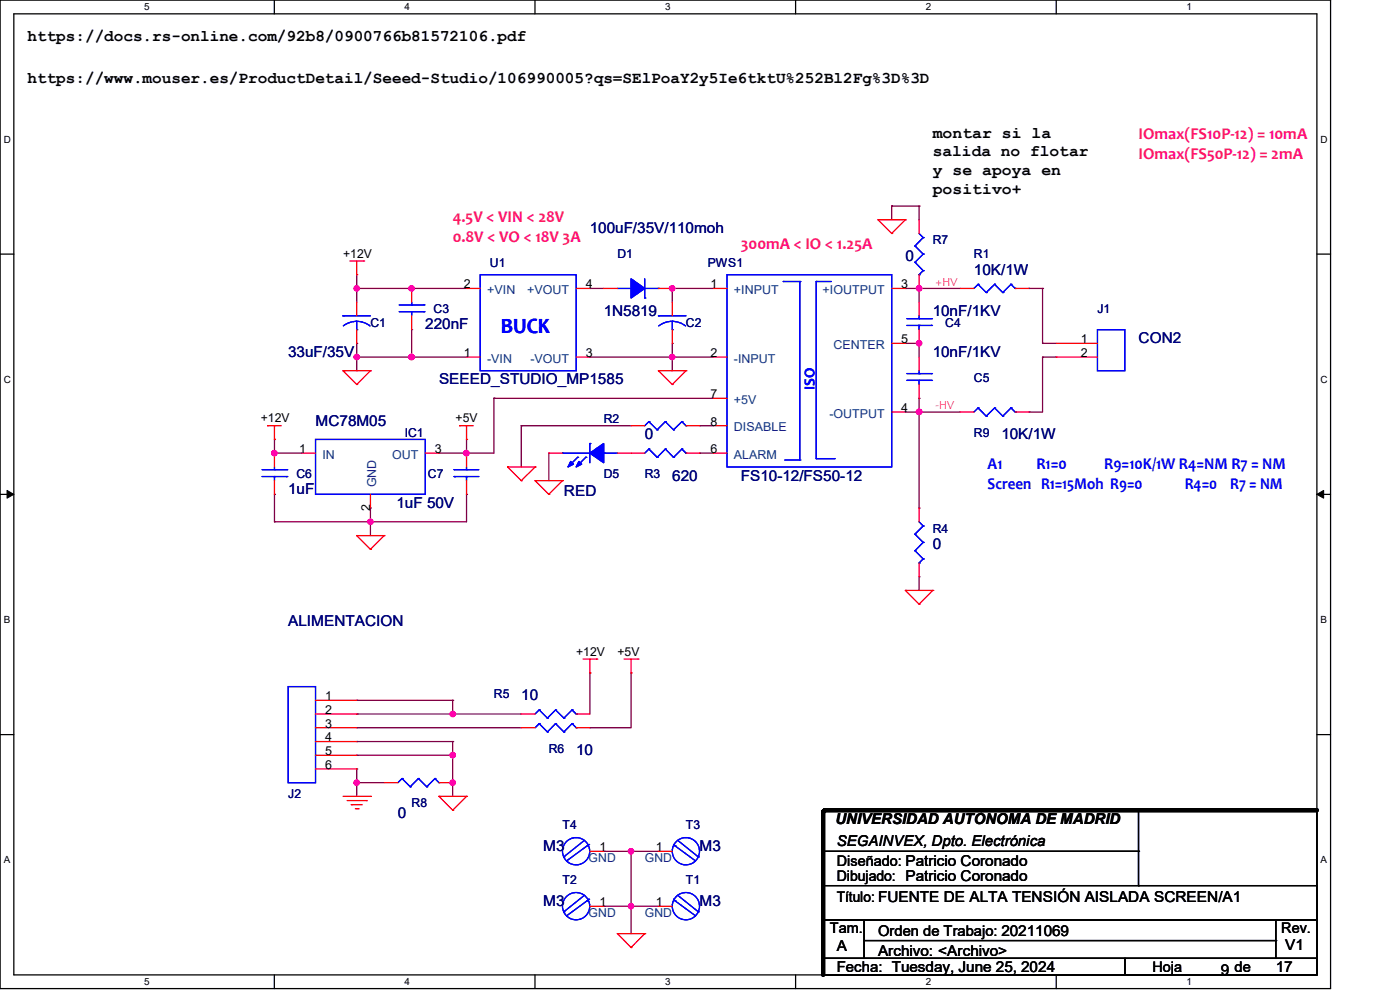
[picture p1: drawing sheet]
<svg xmlns="http://www.w3.org/2000/svg" width="420mm" height="297mm" viewBox="0 0 420 297" stroke-linecap="round" stroke-linejoin="round" font-family="sans-serif">
<defs><g id="words">
<text font-size="6.6" fill="#00f" x="150.2" y="99.7">BUCK</text>
<g font-size="4.9">
<text x="8.3" y="12.4">https://docs.rs-online.com/92b8/0900766b81572106.pdf</text>
<text x="8.3" y="24.8">https://www.mouser.es/ProductDetail/Seeed-Studio/106990005?qs=SElPoaY2y5Ie6tktU%252Bl2Fg%3D%3D</text>
<text x="279.8" y="41.2">montar si la</text>
<text x="279.8" y="46.9">salida no flotar</text>
<text x="279.8" y="52.5">y se apoya en</text>
<text x="279.8" y="58.1">positivo+</text>
</g>
<g font-size="4.9" fill="#ff0080">
<text x="341.5" y="41.7">IOmax(FS10P-12) = 10mA</text>
<text x="341.5" y="47.7">IOmax(FS50P-12) = 2mA</text>
<text x="135.8" y="66.4">4.5V &lt; VIN &lt; 28V</text>
<text x="135.8" y="72.4">0.8V &lt; VO &lt; 18V 3A</text>
<text x="222.2" y="74.6">300mA &lt; IO &lt; 1.25A</text>
</g>
<g font-size="4.9" fill="#00f">
<text x="296.3" y="140.5">A1</text>
<text x="310.9" y="140.5">R1=0</text>
<text x="331.2" y="140.5">R9=10K/1W R4=NM R7 = NM</text>
<text x="296.3" y="146.4">Screen R1=15Moh R9=0</text>
<text x="355.4" y="146.4">R4=0</text>
<text x="369.1" y="146.4">R7 = NM</text>
</g>
<g font-size="4.5" fill="#000080">
<text x="177" y="69.9">100uF/35V/110moh</text>
<text x="271.6" y="78.1">0</text>
<text x="292.2" y="82.3">10K/1W</text>
<text x="181.1" y="94.6">1N5819</text>
<text x="279.8" y="94.6">10nF/1KV</text>
<text x="127.6" y="98.7">220nF</text>
<text x="86.4" y="107">33uF/35V</text>
<text x="279.8" y="107">10nF/1KV</text>
<text x="341.5" y="102.9">CON2</text>
<text x="131.7" y="115.2">SEEED_STUDIO_MP1585</text>
<text x="94.7" y="127.5">MC78M05</text>
<text x="193.4" y="131.7">0</text>
<text x="300.4" y="131.7">10K/1W</text>
<text x="86.4" y="148.1">1uF</text>
<text x="169.2" y="148.5">RED</text>
<text x="201.7" y="144">620</text>
<text x="222.2" y="144">FS10-12/FS50-12</text>
<text x="119" y="152.2">1uF 50V</text>
<text x="279.8" y="164.6">0</text>
<text x="86.4" y="187.6">ALIMENTACION</text>
<text x="156.4" y="209.8">10</text>
<text x="172.8" y="226.3">10</text>
<text x="119.4" y="245.2">0</text>
<text x="163" y="255.1">M3</text>
<text x="209.9" y="255.1">M3</text>
<text x="163" y="271.6">M3</text>
<text x="209.9" y="271.6">M3</text>
</g>
<text font-size="4.5" fill="#00f" x="244.3" y="116.9" transform="rotate(-90 244.3 116.9)">ISO</text>
<g font-size="4.5">
<text x="250.6" y="246.9">UNIVERSIDAD AUTÓNOMA DE MADRID</text>
<text x="251" y="253.4">SEGAINVEX, Dpto. Electrónica</text>
<text x="251" y="285.2">A</text>
<text x="263.4" y="286.4">Archivo: &lt;Archivo&gt;</text>
<text x="385.6" y="284.7">V1</text>
<text x="251" y="291.3">Fecha: Tuesday, June 25, 2024</text>
<text x="366.3" y="292.1">9 de</text>
<text x="382.7" y="291.3">17</text>
</g>
<g font-size="4.4">
<text x="251" y="259.5">Diseñado: Patricio Coronado</text>
<text x="251" y="264">Dibujado: Patricio Coronado</text>
<text x="251" y="270.2">Título: FUENTE DE ALTA TENSIÓN AISLADA SCREEN/A1</text>
<text x="249" y="279.7">Tam.</text>
<text x="263.4" y="280.5">Orden de Trabajo: 20211069</text>
<text x="384.3" y="279.7">Rev.</text>
<text x="345.7" y="291.2">Hoja</text>
</g>
<g font-size="3.7">
<text x="102.9" y="77.4">+12V</text>
<text x="139.1" y="86.4">2</text>
<text x="175.7" y="86.4">4</text>
<text x="213.2" y="86.4">1</text>
<text x="270.4" y="86.4">3</text>
<text x="139.1" y="107">1</text>
<text x="175.7" y="107">3</text>
<text x="213.2" y="107">2</text>
<text x="270.4" y="102.9">5</text>
<text x="324.3" y="102.9">1</text>
<text x="324.3" y="107">2</text>
<text x="213.2" y="119.3">7</text>
<text x="270.4" y="123.4">4</text>
<text x="78.2" y="126.4">+12V</text>
<text x="136.6" y="126.4">+5V</text>
<text x="213.2" y="127.5">8</text>
<text x="89.7" y="135.8">1</text>
<text x="130.5" y="135.8">3</text>
<text x="213.2" y="135.8">6</text>
<text x="111.1" y="153.1" transform="rotate(-90 111.1 153.1)">2</text>
<text x="172.8" y="196.7">+12V</text>
<text x="185.2" y="196.7">+5V</text>
<text x="97.5" y="209.8">1</text>
<text x="97.5" y="213.9">2</text>
<text x="97.5" y="218.1">3</text>
<text x="97.5" y="222.2">4</text>
<text x="97.5" y="226.3">5</text>
<text x="97.5" y="230.4">6</text>
<text x="179.8" y="255.1">1</text>
<text x="196.7" y="255.1">1</text>
<text x="179.8" y="271.6">1</text>
<text x="196.7" y="271.6">1</text>
</g>
<g font-size="3.7" fill="#000080">
<text x="185.2" y="77.4">D1</text>
<text x="279.8" y="73.3">R7</text>
<text x="292.2" y="77.4">R1</text>
<text x="146.9" y="79.9">U1</text>
<text x="212.3" y="79.9">PWS1</text>
<text x="130" y="93.9">C3</text>
<text x="329.2" y="93.9">J1</text>
<text x="111.1" y="98">C1</text>
<text x="205.8" y="98">C2</text>
<text x="283.5" y="98">C4</text>
<text x="292.2" y="114.4">C5</text>
<text x="121.4" y="130.9">IC1</text>
<text x="181.1" y="126.8">R2</text>
<text x="292.2" y="130.9">R9</text>
<text x="88.9" y="143.3">C6</text>
<text x="128.4" y="143.3">C7</text>
<text x="181.1" y="143.3">D5</text>
<text x="193.4" y="143.3">R3</text>
<text x="279.8" y="159.7">R4</text>
<text x="148.2" y="209.1">R5</text>
<text x="164.6" y="225.5">R6</text>
<text x="86.4" y="239.1">J2</text>
<text x="123.5" y="242">R8</text>
<text x="168.7" y="248.6">T4</text>
<text x="205.8" y="248.6">T3</text>
<text x="168.7" y="265">T2</text>
<text x="205.8" y="265">T1</text>
</g>
<g font-size="3.7" fill="#004080">
<text x="146.1" y="88.1">+VIN</text>
<text x="158.2" y="88.1">+VOUT</text>
<text x="220.2" y="88.1">+INPUT</text>
<text x="246.8" y="88.1">+IOUTPUT</text>
<text x="250" y="104.6">CENTER</text>
<text x="146.1" y="108.7">-VIN</text>
<text x="159.1" y="108.7">-VOUT</text>
<text x="220.2" y="108.7">-INPUT</text>
<text x="220.2" y="121">+5V</text>
<text x="248.8" y="125.1">-OUTPUT</text>
<text x="220.2" y="129.2">DISABLE</text>
<text x="96.7" y="137.5">IN</text>
<text x="117.6" y="137.5">OUT</text>
<text x="220.2" y="137.5">ALARM</text>
<text x="112.9" y="146.1" transform="rotate(-90 112.9 146.1)">GND</text>
<text x="176.6" y="258.4">GND</text>
<text x="193.4" y="258.4">GND</text>
<text x="176.6" y="274.9">GND</text>
<text x="193.4" y="274.9">GND</text>
</g>
<g font-size="3.7" fill="#f00">
<text x="280.6" y="85.6">+HV</text>
<text x="280.6" y="122.7">-HV</text>
</g>
<g font-size="3">
<text x="43.2" y="3.1">5</text>
<text x="121.4" y="3.1">4</text>
<text x="199.6" y="3.1">3</text>
<text x="277.7" y="3.1">2</text>
<text x="355.9" y="3.1">1</text>
<text x="1.1" y="42.8">D</text>
<text x="396.1" y="42.8">D</text>
<text x="1.1" y="114.8">C</text>
<text x="396.1" y="114.8">C</text>
<text x="1.1" y="186.8">B</text>
<text x="396.1" y="186.8">B</text>
<text x="1.1" y="258.8">A</text>
<text x="396.1" y="258.8">A</text>
<text x="43.2" y="295.2">5</text>
<text x="121.4" y="295.2">4</text>
<text x="199.6" y="295.2">3</text>
<text x="277.7" y="295.2">2</text>
<text x="355.9" y="295.2">1</text>
</g>
</g></defs>
<path d="M0 0h399.2v296.3h-399.2zM4.1 4.1h391v288.1h-391z" fill="none" stroke="#000" stroke-width=".38"/>
<g fill="#fff">
<path d="M43.2 .5h1.6v3.2h-1.6z"/>
<path d="M43.2 292.6h1.6v3.3h-1.6z"/>
</g>
<path d="M82.3 0v4.1M82.3 292.2v4.1" fill="none" stroke="#000" stroke-width=".38"/>
<g fill="#fff">
<path d="M121.4 .5h1.6v3.2h-1.6z"/>
<path d="M121.4 292.6h1.6v3.3h-1.6z"/>
</g>
<path d="M160.5 0v4.1M160.5 292.2v4.1" fill="none" stroke="#000" stroke-width=".38"/>
<g fill="#fff">
<path d="M199.6 .5h1.6v3.2h-1.6z"/>
<path d="M199.6 292.6h1.6v3.3h-1.6z"/>
</g>
<path d="M238.7 0v4.1M238.7 292.2v4.1" fill="none" stroke="#000" stroke-width=".38"/>
<g fill="#fff">
<path d="M277.7 .5h1.7v3.2h-1.7z"/>
<path d="M277.7 292.6h1.7v3.3h-1.7z"/>
</g>
<path d="M316.9 0v4.1M316.9 292.2v4.1" fill="none" stroke="#000" stroke-width=".38"/>
<g fill="#fff">
<path d="M355.9 .5h1.6v3.2h-1.6z"/>
<path d="M355.9 292.6h1.6v3.3h-1.6z"/>
<path d="M1.1 40.1h2.1v3.3h-2.1z"/>
<path d="M396.1 40.1h2.1v3.3h-2.1z"/>
<path d="M1.1 112.1h2.1v3.3h-2.1z"/>
<path d="M396.1 112.1h2.1v3.3h-2.1z"/>
</g>
<path d="M0 76.2h4.1M395.1 76.2h4.1" fill="none" stroke="#000" stroke-width=".38"/>
<g fill="#fff">
<path d="M1.1 184.1h1.9v3.3h-1.9z"/>
<path d="M396.1 184.1h2v3.3h-2z"/>
</g>
<path d="M0 148.2h4.1M395.1 148.2h4.1" fill="none" stroke="#000" stroke-width=".38"/>
<path d="M2.1 147l2 1.2-2 1.1zM395.1 148.2l2-1.2v2.3z" fill="#000" stroke="#000" stroke-width=".3"/>
<g fill="#fff">
<path d="M1.1 256.2h1.9v3.2h-1.9z"/>
<path d="M396.1 256.2h2v3.2h-2z"/>
</g>
<path d="M0 220.2h4.1M395.1 220.2h4.1" fill="none" stroke="#000" stroke-width=".38"/>
<path d="M107 86.4h16.5" fill="none" stroke="#800040" stroke-width=".38"/>
<circle cx="107" cy="86.4" r=".19" fill="#800040"/>
<g fill="#f0f" stroke="#f0f" stroke-width=".38">
<circle cx="123.5" cy="86.4" r=".8"/>
<circle cx="107" cy="86.4" r=".78"/>
</g>
<path d="M123.5 98.8v8.2" fill="none" stroke="#800040" stroke-width=".38"/>
<circle cx="123.5" cy="98.8" r=".19" fill="#800040"/>
<path d="M201.7 107h12.3" fill="none" stroke="#800040" stroke-width=".38"/>
<circle cx="201.7" cy="107" r=".19" fill="#800040"/>
<circle cx="201.6" cy="107" r=".8" fill="#f0f" stroke="#f0f" stroke-width=".38"/>
<path d="M201.7 107v4.1" fill="none" stroke="#800040" stroke-width=".38"/>
<circle cx="201.7" cy="107" r=".19" fill="#800040"/>
<path d="M201.7 86.4h12.3" fill="none" stroke="#800040" stroke-width=".38"/>
<circle cx="201.7" cy="86.4" r=".19" fill="#800040"/>
<path d="M123.5 86.4h16.5" fill="none" stroke="#800040" stroke-width=".38"/>
<circle cx="123.5" cy="86.4" r=".19" fill="#800040"/>
<path d="M177 107h24.7" fill="none" stroke="#800040" stroke-width=".38"/>
<circle cx="177" cy="107" r=".19" fill="#800040"/>
<path d="M275.7 86.4h12.4" fill="none" stroke="#800040" stroke-width=".38"/>
<circle cx="275.7" cy="86.4" r=".19" fill="#800040"/>
<path d="M275.7 86.4v4.2" fill="none" stroke="#800040" stroke-width=".38"/>
<circle cx="275.7" cy="86.4" r=".19" fill="#800040"/>
<circle cx="275.7" cy="86.4" r=".8" fill="#f0f" stroke="#f0f" stroke-width=".38"/>
<path d="M107 86.4v4.2" fill="none" stroke="#800040" stroke-width=".38"/>
<circle cx="107" cy="86.4" r=".19" fill="#800040"/>
<path d="M107 107h16.5" fill="none" stroke="#800040" stroke-width=".38"/>
<circle cx="107" cy="107" r=".19" fill="#800040"/>
<g fill="#f0f" stroke="#f0f" stroke-width=".38">
<circle cx="123.5" cy="107" r=".8"/>
<circle cx="107" cy="107" r=".78"/>
</g>
<path d="M201.7 102.9v4.1" fill="none" stroke="#800040" stroke-width=".38"/>
<circle cx="201.7" cy="102.9" r=".19" fill="#800040"/>
<path d="M201.7 86.4v4.2" fill="none" stroke="#800040" stroke-width=".38"/>
<circle cx="201.7" cy="86.4" r=".19" fill="#800040"/>
<circle cx="201.6" cy="86.4" r=".8" fill="#f0f" stroke="#f0f" stroke-width=".38"/>
<path d="M107 102.9v4.1" fill="none" stroke="#800040" stroke-width=".38"/>
<circle cx="107" cy="102.9" r=".19" fill="#800040"/>
<path d="M148.2 119.4h65.8" fill="none" stroke="#800040" stroke-width=".38"/>
<circle cx="148.2" cy="119.4" r=".19" fill="#800040"/>
<path d="M148.2 119.4v16.4" fill="none" stroke="#800040" stroke-width=".38"/>
<circle cx="148.2" cy="119.4" r=".19" fill="#800040"/>
<path d="M140 135.8h8.2" fill="none" stroke="#800040" stroke-width=".38"/>
<circle cx="140" cy="135.8" r=".19" fill="#800040"/>
<path d="M308.7 86.4h4.1" fill="none" stroke="#800040" stroke-width=".38"/>
<circle cx="308.7" cy="86.4" r=".19" fill="#800040"/>
<path d="M107 222.2h28.8" fill="none" stroke="#800040" stroke-width=".38"/>
<circle cx="107" cy="222.2" r=".19" fill="#800040"/>
<path d="M135.8 234.6v4.1" fill="none" stroke="#800040" stroke-width=".38"/>
<circle cx="135.8" cy="234.6" r=".19" fill="#800040"/>
<circle cx="135.8" cy="234.6" r=".8" fill="#f0f" stroke="#f0f" stroke-width=".38"/>
<path d="M107 226.4h28.8" fill="none" stroke="#800040" stroke-width=".38"/>
<circle cx="107" cy="226.4" r=".19" fill="#800040"/>
<path d="M123.5 107h16.5" fill="none" stroke="#800040" stroke-width=".38"/>
<circle cx="123.5" cy="107" r=".19" fill="#800040"/>
<circle cx="123.5" cy="107" r=".8" fill="#f0f" stroke="#f0f" stroke-width=".38"/>
<path d="M275.7 102.9v4.1" fill="none" stroke="#800040" stroke-width=".38"/>
<circle cx="275.7" cy="102.9" r=".19" fill="#800040"/>
<circle cx="275.7" cy="102.9" r=".8" fill="#f0f" stroke="#f0f" stroke-width=".38"/>
<path d="M135.8 209.9v4.1" fill="none" stroke="#800040" stroke-width=".38"/>
<circle cx="135.8" cy="209.9" r=".19" fill="#800040"/>
<circle cx="135.8" cy="214" r=".8" fill="#f0f" stroke="#f0f" stroke-width=".38"/>
<path d="M135.8 222.2v4.2" fill="none" stroke="#800040" stroke-width=".38"/>
<circle cx="135.8" cy="222.2" r=".19" fill="#800040"/>
<path d="M156.4 127.6v12.4" fill="none" stroke="#800040" stroke-width=".38"/>
<circle cx="156.4" cy="127.6" r=".19" fill="#800040"/>
<path d="M164.6 135.8v8.3" fill="none" stroke="#800040" stroke-width=".38"/>
<circle cx="164.6" cy="135.8" r=".19" fill="#800040"/>
<path d="M156.4 127.6h32.9" fill="none" stroke="#800040" stroke-width=".38"/>
<circle cx="156.4" cy="127.6" r=".19" fill="#800040"/>
<path d="M177 86.4h4.1" fill="none" stroke="#800040" stroke-width=".38"/>
<circle cx="177" cy="86.4" r=".19" fill="#800040"/>
<path d="M275.7 172.8v4.2" fill="none" stroke="#800040" stroke-width=".38"/>
<circle cx="275.7" cy="172.8" r=".19" fill="#800040"/>
<path d="M271.6 102.9h4.1" fill="none" stroke="#800040" stroke-width=".38"/>
<circle cx="271.6" cy="102.9" r=".19" fill="#800040"/>
<path d="M275.7 123.5h12.4" fill="none" stroke="#800040" stroke-width=".38"/>
<circle cx="275.7" cy="123.5" r=".19" fill="#800040"/>
<path d="M275.7 119.4v4.1" fill="none" stroke="#800040" stroke-width=".38"/>
<circle cx="275.7" cy="119.4" r=".19" fill="#800040"/>
<circle cx="275.7" cy="123.5" r=".8" fill="#f0f" stroke="#f0f" stroke-width=".38"/>
<path d="M271.6 86.4h4.1" fill="none" stroke="#800040" stroke-width=".38"/>
<circle cx="271.6" cy="86.4" r=".19" fill="#800040"/>
<path d="M209.9 135.8h4.1" fill="none" stroke="#800040" stroke-width=".38"/>
<circle cx="209.9" cy="135.8" r=".19" fill="#800040"/>
<path d="M209.9 127.6h4.1" fill="none" stroke="#800040" stroke-width=".38"/>
<circle cx="209.9" cy="127.6" r=".19" fill="#800040"/>
<path d="M135.8 214h20.6" fill="none" stroke="#800040" stroke-width=".38"/>
<circle cx="135.8" cy="214" r=".19" fill="#800040"/>
<path d="M107 218.1h49.4" fill="none" stroke="#800040" stroke-width=".38"/>
<circle cx="107" cy="218.1" r=".19" fill="#800040"/>
<path d="M107 82.3v4.1" fill="none" stroke="#800040" stroke-width=".38"/>
<circle cx="107" cy="86.4" r=".19" fill="#800040"/>
<path d="M107 107v4.1" fill="none" stroke="#800040" stroke-width=".38"/>
<circle cx="107" cy="107" r=".19" fill="#800040"/>
<path d="M107 209.9h28.8" fill="none" stroke="#800040" stroke-width=".38"/>
<circle cx="107" cy="209.9" r=".19" fill="#800040"/>
<path d="M107 214h28.8" fill="none" stroke="#800040" stroke-width=".38"/>
<circle cx="107" cy="214" r=".19" fill="#800040"/>
<path d="M82.3 156.4h28.8" fill="none" stroke="#800040" stroke-width=".38"/>
<circle cx="82.3" cy="156.4" r=".19" fill="#800040"/>
<path d="M111.1 152.3v4.1" fill="none" stroke="#800040" stroke-width=".38"/>
<circle cx="111.1" cy="152.3" r=".19" fill="#800040"/>
<path d="M82.3 148.2v8.2" fill="none" stroke="#800040" stroke-width=".38"/>
<circle cx="82.3" cy="148.2" r=".19" fill="#800040"/>
<path d="M111.1 156.4h28.9" fill="none" stroke="#800040" stroke-width=".38"/>
<circle cx="111.1" cy="156.4" r=".19" fill="#800040"/>
<circle cx="111.1" cy="156.4" r=".8" fill="#f0f" stroke="#f0f" stroke-width=".38"/>
<path d="M140 131.7v4.1" fill="none" stroke="#800040" stroke-width=".38"/>
<circle cx="140" cy="131.7" r=".19" fill="#800040"/>
<path d="M82.3 135.8h8.3" fill="none" stroke="#800040" stroke-width=".38"/>
<circle cx="82.3" cy="135.8" r=".19" fill="#800040"/>
<circle cx="82.3" cy="135.8" r=".8" fill="#f0f" stroke="#f0f" stroke-width=".38"/>
<path d="M82.3 131.7v4.1" fill="none" stroke="#800040" stroke-width=".38"/>
<circle cx="82.3" cy="131.7" r=".19" fill="#800040"/>
<path d="M111.1 156.4v4.1" fill="none" stroke="#800040" stroke-width=".38"/>
<circle cx="111.1" cy="156.4" r=".19" fill="#800040"/>
<path d="M140 148.2v8.2" fill="none" stroke="#800040" stroke-width=".38"/>
<circle cx="140" cy="148.2" r=".19" fill="#800040"/>
<path d="M131.7 135.8h8.3" fill="none" stroke="#800040" stroke-width=".38"/>
<circle cx="131.7" cy="135.8" r=".19" fill="#800040"/>
<circle cx="139.9" cy="135.8" r=".8" fill="#f0f" stroke="#f0f" stroke-width=".38"/>
<path d="M312.8 107v16.5" fill="none" stroke="#800040" stroke-width=".38"/>
<circle cx="312.8" cy="107" r=".19" fill="#800040"/>
<path d="M189.3 271.6v8.2" fill="none" stroke="#800040" stroke-width=".38"/>
<circle cx="189.3" cy="271.6" r=".19" fill="#800040"/>
<circle cx="189.3" cy="271.6" r=".78" fill="#f0f" stroke="#f0f" stroke-width=".38"/>
<path d="M189.3 271.6h8.2" fill="none" stroke="#800040" stroke-width=".38"/>
<circle cx="189.3" cy="271.6" r=".19" fill="#800040"/>
<path d="M189.3 255.1h8.2" fill="none" stroke="#800040" stroke-width=".38"/>
<circle cx="189.3" cy="255.1" r=".19" fill="#800040"/>
<path d="M189.3 201.7v16.4" fill="none" stroke="#800040" stroke-width=".38"/>
<circle cx="189.3" cy="201.7" r=".19" fill="#800040"/>
<path d="M177 218.1h12.3" fill="none" stroke="#800040" stroke-width=".38"/>
<circle cx="177" cy="218.1" r=".19" fill="#800040"/>
<path d="M177 201.7v12.3" fill="none" stroke="#800040" stroke-width=".38"/>
<circle cx="177" cy="201.7" r=".19" fill="#800040"/>
<path d="M267.5 61.8v4.1" fill="none" stroke="#800040" stroke-width=".38"/>
<circle cx="267.5" cy="61.8" r=".19" fill="#800040"/>
<path d="M267.5 61.8h8.2" fill="none" stroke="#800040" stroke-width=".38"/>
<circle cx="267.5" cy="61.8" r=".19" fill="#800040"/>
<path d="M275.7 61.8v4.1" fill="none" stroke="#800040" stroke-width=".38"/>
<circle cx="275.7" cy="61.8" r=".19" fill="#800040"/>
<path d="M107 234.6v4.1" fill="none" stroke="#800040" stroke-width=".38"/>
<circle cx="107" cy="234.6" r=".19" fill="#800040"/>
<path d="M135.8 226.4v8.2" fill="none" stroke="#800040" stroke-width=".38"/>
<circle cx="135.8" cy="226.4" r=".19" fill="#800040"/>
<circle cx="135.8" cy="226.3" r=".8" fill="#f0f" stroke="#f0f" stroke-width=".38"/>
<path d="M107 234.6h8.2" fill="none" stroke="#800040" stroke-width=".38"/>
<circle cx="107" cy="234.6" r=".19" fill="#800040"/>
<circle cx="107" cy="234.6" r=".78" fill="#f0f" stroke="#f0f" stroke-width=".38"/>
<path d="M107 230.5v4.1" fill="none" stroke="#800040" stroke-width=".38"/>
<circle cx="107" cy="230.5" r=".19" fill="#800040"/>
<path d="M275.7 123.5v28.8" fill="none" stroke="#800040" stroke-width=".38"/>
<circle cx="275.7" cy="152.3" r=".19" fill="#800040"/>
<circle cx="275.7" cy="123.5" r=".8" fill="#f0f" stroke="#f0f" stroke-width=".38"/>
<path d="M271.6 123.5h4.1" fill="none" stroke="#800040" stroke-width=".38"/>
<circle cx="271.6" cy="123.5" r=".19" fill="#800040"/>
<path d="M308.7 123.5h4.1" fill="none" stroke="#800040" stroke-width=".38"/>
<circle cx="308.7" cy="123.5" r=".19" fill="#800040"/>
<path d="M312.8 86.4v16.5" fill="none" stroke="#800040" stroke-width=".38"/>
<circle cx="312.8" cy="86.4" r=".19" fill="#800040"/>
<path d="M312.8 102.9h4.1" fill="none" stroke="#800040" stroke-width=".38"/>
<circle cx="312.8" cy="102.9" r=".19" fill="#800040"/>
<path d="M312.8 107h4.1" fill="none" stroke="#800040" stroke-width=".38"/>
<circle cx="316.9" cy="107" r=".19" fill="#800040"/>
<path d="M181.1 255.1h8.2" fill="none" stroke="#800040" stroke-width=".38"/>
<circle cx="181.1" cy="255.1" r=".19" fill="#800040"/>
<path d="M189.3 255.1v16.5" fill="none" stroke="#800040" stroke-width=".38"/>
<circle cx="189.3" cy="255.1" r=".19" fill="#800040"/>
<circle cx="189.3" cy="255.1" r=".78" fill="#f0f" stroke="#f0f" stroke-width=".38"/>
<path d="M181.1 271.6h8.2" fill="none" stroke="#800040" stroke-width=".38"/>
<circle cx="181.1" cy="271.6" r=".19" fill="#800040"/>
<path d="M107 78.2v4.1" fill="none" stroke="#f00" stroke-width=".38"/>
<circle cx="107" cy="82.3" r=".19" fill="#f00"/>
<path d="M104.9 78.2h4.2" fill="none" stroke="#f00" stroke-width=".38"/>
<circle cx="109.1" cy="78.2" r=".19" fill="#f00"/>
<path d="M197.5 111.1h8.3" fill="none" stroke="#f00" stroke-width=".38"/>
<circle cx="205.8" cy="111.1" r=".19" fill="#f00"/>
<path d="M205.8 111.1l-4.1 4.1" fill="none" stroke="#f00" stroke-width=".38"/>
<circle cx="201.7" cy="115.2" r=".19" fill="#f00"/>
<path d="M197.5 111.1l4.2 4.1" fill="none" stroke="#f00" stroke-width=".38"/>
<circle cx="197.5" cy="111.1" r=".19" fill="#f00"/>
<path d="M271.6 177h8.2" fill="none" stroke="#f00" stroke-width=".38"/>
<circle cx="279.8" cy="177" r=".19" fill="#f00"/>
<path d="M279.8 177l-4.1 4.1" fill="none" stroke="#f00" stroke-width=".38"/>
<circle cx="275.7" cy="181.1" r=".19" fill="#f00"/>
<path d="M271.6 177l4.1 4.1" fill="none" stroke="#f00" stroke-width=".38"/>
<circle cx="271.6" cy="177" r=".19" fill="#f00"/>
<path d="M152.3 140h8.2" fill="none" stroke="#f00" stroke-width=".38"/>
<circle cx="160.5" cy="140" r=".19" fill="#f00"/>
<path d="M160.5 140l-4.1 4.1" fill="none" stroke="#f00" stroke-width=".38"/>
<circle cx="156.4" cy="144.1" r=".19" fill="#f00"/>
<path d="M152.3 140l4.1 4.1" fill="none" stroke="#f00" stroke-width=".38"/>
<circle cx="152.3" cy="140" r=".19" fill="#f00"/>
<path d="M131.7 238.7h8.3" fill="none" stroke="#f00" stroke-width=".38"/>
<circle cx="140" cy="238.7" r=".19" fill="#f00"/>
<path d="M140 238.7l-4.2 4.1" fill="none" stroke="#f00" stroke-width=".38"/>
<circle cx="135.8" cy="242.8" r=".19" fill="#f00"/>
<path d="M131.7 238.7l4.1 4.1" fill="none" stroke="#f00" stroke-width=".38"/>
<circle cx="131.7" cy="238.7" r=".19" fill="#f00"/>
<path d="M160.5 144.1h8.2" fill="none" stroke="#f00" stroke-width=".38"/>
<circle cx="168.7" cy="144.1" r=".19" fill="#f00"/>
<path d="M168.7 144.1l-4.1 4.1" fill="none" stroke="#f00" stroke-width=".38"/>
<circle cx="164.6" cy="148.2" r=".19" fill="#f00"/>
<path d="M160.5 144.1l4.1 4.1" fill="none" stroke="#f00" stroke-width=".38"/>
<circle cx="160.5" cy="144.1" r=".19" fill="#f00"/>
<path d="M102.9 111.1h8.2" fill="none" stroke="#f00" stroke-width=".38"/>
<circle cx="111.1" cy="111.1" r=".19" fill="#f00"/>
<path d="M111.1 111.1l-4.1 4.1" fill="none" stroke="#f00" stroke-width=".38"/>
<circle cx="107" cy="115.2" r=".19" fill="#f00"/>
<path d="M102.9 111.1l4.1 4.1" fill="none" stroke="#f00" stroke-width=".38"/>
<circle cx="102.9" cy="111.1" r=".19" fill="#f00"/>
<path d="M82.3 127.6v4.1" fill="none" stroke="#f00" stroke-width=".38"/>
<circle cx="82.3" cy="131.7" r=".19" fill="#f00"/>
<path d="M80.3 127.6h4.1" fill="none" stroke="#f00" stroke-width=".38"/>
<circle cx="80.3" cy="127.6" r=".19" fill="#f00"/>
<path d="M140 127.6v4.1" fill="none" stroke="#f00" stroke-width=".38"/>
<circle cx="140" cy="131.7" r=".19" fill="#f00"/>
<path d="M137.9 127.6h4.1" fill="none" stroke="#f00" stroke-width=".38"/>
<circle cx="137.9" cy="127.6" r=".19" fill="#f00"/>
<path d="M107 160.5h8.2" fill="none" stroke="#f00" stroke-width=".38"/>
<circle cx="115.2" cy="160.5" r=".19" fill="#f00"/>
<path d="M115.2 160.5l-4.1 4.1" fill="none" stroke="#f00" stroke-width=".38"/>
<circle cx="111.1" cy="164.6" r=".19" fill="#f00"/>
<path d="M107 160.5l4.1 4.1" fill="none" stroke="#f00" stroke-width=".38"/>
<circle cx="107" cy="160.5" r=".19" fill="#f00"/>
<path d="M185.2 279.8h8.2" fill="none" stroke="#f00" stroke-width=".38"/>
<circle cx="193.4" cy="279.8" r=".19" fill="#f00"/>
<path d="M193.4 279.8l-4.1 4.2" fill="none" stroke="#f00" stroke-width=".38"/>
<circle cx="189.3" cy="284" r=".19" fill="#f00"/>
<path d="M185.2 279.8l4.1 4.2" fill="none" stroke="#f00" stroke-width=".38"/>
<circle cx="185.2" cy="279.8" r=".19" fill="#f00"/>
<path d="M189.3 197.5v4.2" fill="none" stroke="#f00" stroke-width=".38"/>
<circle cx="189.3" cy="201.7" r=".19" fill="#f00"/>
<path d="M187.2 197.5h4.2" fill="none" stroke="#f00" stroke-width=".38"/>
<circle cx="191.4" cy="197.5" r=".19" fill="#f00"/>
<path d="M177 197.5v4.2" fill="none" stroke="#f00" stroke-width=".38"/>
<circle cx="177" cy="201.7" r=".19" fill="#f00"/>
<path d="M174.9 197.5h4.1" fill="none" stroke="#f00" stroke-width=".38"/>
<circle cx="179" cy="197.5" r=".19" fill="#f00"/>
<path d="M263.4 65.9h8.2" fill="none" stroke="#f00" stroke-width=".38"/>
<circle cx="271.6" cy="65.9" r=".19" fill="#f00"/>
<path d="M271.6 65.9l-4.1 4.1" fill="none" stroke="#f00" stroke-width=".38"/>
<circle cx="267.5" cy="70" r=".19" fill="#f00"/>
<path d="M263.4 65.9l4.1 4.1" fill="none" stroke="#f00" stroke-width=".38"/>
<circle cx="263.4" cy="65.9" r=".19" fill="#f00"/>
<path d="M102.9 238.7h8.2" fill="none" stroke="#f00" stroke-width=".38"/>
<circle cx="111.1" cy="238.7" r=".19" fill="#f00"/>
<path d="M104.1 239.9h5.8" fill="none" stroke="#f00" stroke-width=".38"/>
<circle cx="109.9" cy="239.9" r=".19" fill="#f00"/>
<path d="M105.4 241.2h3.3" fill="none" stroke="#f00" stroke-width=".38"/>
<circle cx="105.4" cy="241.2" r=".19" fill="#f00"/>
<path d="M106.6 242.4h.8" fill="none" stroke="#f00" stroke-width=".38"/>
<circle cx="107.4" cy="242.4" r=".19" fill="#f00"/>
<path d="M246.9 242.8h148.2v49.4h-148.2zM246.9 255.1h94.6M341.5 242.8v22.6M246.5 265.4h148.6v10.3h-148.6zM246.9 275.7h12.3v11.5h-12.3zM259.2 275.7h123.5v11.5h-123.5zM382.7 275.7h12.4v11.5h-12.4zM246.9 287.2h90.5v5h-90.5zM259.2 281.9h123.5M337.4 287.2h57.7v5h-57.7z" fill="none" stroke="#000" stroke-width=".38"/>
<path d="M246.9 243.2v49M247.4 242.8h147.7" fill="none" stroke="#000" stroke-width="1.2"/>
<g fill="#000">
<circle cx="246.9" cy="243.2" r=".61"/>
<circle cx="247.4" cy="242.8" r=".61"/>
<circle cx="341.5" cy="255.1" r=".19"/>
<circle cx="341.5" cy="265.4" r=".19"/>
<circle cx="382.7" cy="281.9" r=".19"/>
</g>
<path d="M329.2 98.8h8.2v12.3h-8.2zM194.6 126.4l-1.2 1.2" fill="none" stroke="#00f" stroke-width=".38"/>
<path d="M316.9 102.9h12.3M316.9 107h12.3" fill="none" stroke="#f00" stroke-width=".38"/>
<circle cx="194.6" cy="126.4" r=".19" fill="#00f"/>
<path d="M194.6 126.4l2.5 2.4" fill="none" stroke="#00f" stroke-width=".38"/>
<circle cx="197.1" cy="128.8" r=".19" fill="#00f"/>
<path d="M199.6 126.4l-2.5 2.4" fill="none" stroke="#00f" stroke-width=".38"/>
<circle cx="199.6" cy="126.4" r=".19" fill="#00f"/>
<path d="M199.6 126.4l2.5 2.4" fill="none" stroke="#00f" stroke-width=".38"/>
<circle cx="202.1" cy="128.8" r=".19" fill="#00f"/>
<path d="M204.6 126.4l-2.5 2.4" fill="none" stroke="#00f" stroke-width=".38"/>
<circle cx="204.6" cy="126.4" r=".19" fill="#00f"/>
<path d="M204.6 126.4l1.2 1.2" fill="none" stroke="#00f" stroke-width=".38"/>
<circle cx="205.8" cy="127.6" r=".19" fill="#00f"/>
<path d="M194.6 126.4l-1.2 1.2" fill="none" stroke="#00f" stroke-width=".38"/>
<circle cx="194.6" cy="126.4" r=".19" fill="#00f"/>
<path d="M194.6 126.4l2.5 2.4" fill="none" stroke="#00f" stroke-width=".38"/>
<circle cx="197.1" cy="128.8" r=".19" fill="#00f"/>
<path d="M199.6 126.4l-2.5 2.4" fill="none" stroke="#00f" stroke-width=".38"/>
<circle cx="199.6" cy="126.4" r=".19" fill="#00f"/>
<path d="M199.6 126.4l2.5 2.4" fill="none" stroke="#00f" stroke-width=".38"/>
<circle cx="202.1" cy="128.8" r=".19" fill="#00f"/>
<path d="M204.6 126.4l-2.5 2.4" fill="none" stroke="#00f" stroke-width=".38"/>
<circle cx="204.6" cy="126.4" r=".19" fill="#00f"/>
<path d="M204.6 126.4l1.2 1.2" fill="none" stroke="#00f" stroke-width=".38"/>
<circle cx="205.8" cy="127.6" r=".19" fill="#00f"/>
<path d="M189.3 127.6h4.1M205.8 127.6h4.1" fill="none" stroke="#f00" stroke-width=".38"/>
<path d="M275.7 70l1.2 1.2" fill="none" stroke="#00f" stroke-width=".38"/>
<circle cx="276.9" cy="71.2" r=".19" fill="#00f"/>
<path d="M276.9 71.2l-2.4 2.5" fill="none" stroke="#00f" stroke-width=".38"/>
<circle cx="274.5" cy="73.7" r=".19" fill="#00f"/>
<path d="M274.5 73.7l2.4 2.5" fill="none" stroke="#00f" stroke-width=".38"/>
<circle cx="276.9" cy="76.2" r=".19" fill="#00f"/>
<path d="M276.9 76.2l-2.4 2.4" fill="none" stroke="#00f" stroke-width=".38"/>
<circle cx="274.5" cy="78.6" r=".19" fill="#00f"/>
<path d="M274.5 78.6l2.4 2.5" fill="none" stroke="#00f" stroke-width=".38"/>
<circle cx="276.9" cy="81.1" r=".19" fill="#00f"/>
<path d="M276.9 81.1l-1.2 1.2" fill="none" stroke="#00f" stroke-width=".38"/>
<circle cx="275.7" cy="82.3" r=".19" fill="#00f"/>
<path d="M275.7 70l1.2 1.2" fill="none" stroke="#00f" stroke-width=".38"/>
<circle cx="276.9" cy="71.2" r=".19" fill="#00f"/>
<path d="M276.9 71.2l-2.4 2.5" fill="none" stroke="#00f" stroke-width=".38"/>
<circle cx="274.5" cy="73.7" r=".19" fill="#00f"/>
<path d="M274.5 73.7l2.4 2.5" fill="none" stroke="#00f" stroke-width=".38"/>
<circle cx="276.9" cy="76.2" r=".19" fill="#00f"/>
<path d="M276.9 76.2l-2.4 2.4" fill="none" stroke="#00f" stroke-width=".38"/>
<circle cx="274.5" cy="78.6" r=".19" fill="#00f"/>
<path d="M274.5 78.6l2.4 2.5" fill="none" stroke="#00f" stroke-width=".38"/>
<circle cx="276.9" cy="81.1" r=".19" fill="#00f"/>
<path d="M276.9 81.1l-1.2 1.2" fill="none" stroke="#00f" stroke-width=".38"/>
<circle cx="275.7" cy="82.3" r=".19" fill="#00f"/>
<path d="M275.7 65.9v4.1M275.7 82.3v4.1" fill="none" stroke="#f00" stroke-width=".38"/>
<path d="M194.6 134.6l-1.2 1.2" fill="none" stroke="#00f" stroke-width=".38"/>
<circle cx="194.6" cy="134.6" r=".19" fill="#00f"/>
<path d="M194.6 134.6l2.5 2.5" fill="none" stroke="#00f" stroke-width=".38"/>
<circle cx="197.1" cy="137.1" r=".19" fill="#00f"/>
<path d="M199.6 134.6l-2.5 2.5" fill="none" stroke="#00f" stroke-width=".38"/>
<circle cx="199.6" cy="134.6" r=".19" fill="#00f"/>
<path d="M199.6 134.6l2.5 2.5" fill="none" stroke="#00f" stroke-width=".38"/>
<circle cx="202.1" cy="137.1" r=".19" fill="#00f"/>
<path d="M204.6 134.6l-2.5 2.5" fill="none" stroke="#00f" stroke-width=".38"/>
<circle cx="204.6" cy="134.6" r=".19" fill="#00f"/>
<path d="M204.6 134.6l1.2 1.2" fill="none" stroke="#00f" stroke-width=".38"/>
<circle cx="205.8" cy="135.8" r=".19" fill="#00f"/>
<path d="M194.6 134.6l-1.2 1.2" fill="none" stroke="#00f" stroke-width=".38"/>
<circle cx="194.6" cy="134.6" r=".19" fill="#00f"/>
<path d="M194.6 134.6l2.5 2.5" fill="none" stroke="#00f" stroke-width=".38"/>
<circle cx="197.1" cy="137.1" r=".19" fill="#00f"/>
<path d="M199.6 134.6l-2.5 2.5" fill="none" stroke="#00f" stroke-width=".38"/>
<circle cx="199.6" cy="134.6" r=".19" fill="#00f"/>
<path d="M199.6 134.6l2.5 2.5" fill="none" stroke="#00f" stroke-width=".38"/>
<circle cx="202.1" cy="137.1" r=".19" fill="#00f"/>
<path d="M204.6 134.6l-2.5 2.5" fill="none" stroke="#00f" stroke-width=".38"/>
<circle cx="204.6" cy="134.6" r=".19" fill="#00f"/>
<path d="M204.6 134.6l1.2 1.2" fill="none" stroke="#00f" stroke-width=".38"/>
<circle cx="205.8" cy="135.8" r=".19" fill="#00f"/>
<path d="M189.3 135.8h4.1M205.8 135.8h4.1" fill="none" stroke="#f00" stroke-width=".38"/>
<path d="M120.6 233.3l-1.2 1.3" fill="none" stroke="#00f" stroke-width=".38"/>
<circle cx="120.6" cy="233.3" r=".19" fill="#00f"/>
<path d="M120.6 233.3l2.5 2.5" fill="none" stroke="#00f" stroke-width=".38"/>
<circle cx="123.1" cy="235.8" r=".19" fill="#00f"/>
<path d="M125.5 233.3l-2.4 2.5" fill="none" stroke="#00f" stroke-width=".38"/>
<circle cx="125.5" cy="233.3" r=".19" fill="#00f"/>
<path d="M125.5 233.3l2.5 2.5" fill="none" stroke="#00f" stroke-width=".38"/>
<circle cx="128" cy="235.8" r=".19" fill="#00f"/>
<path d="M130.5 233.3l-2.5 2.5" fill="none" stroke="#00f" stroke-width=".38"/>
<circle cx="130.5" cy="233.3" r=".19" fill="#00f"/>
<path d="M130.5 233.3l1.2 1.3" fill="none" stroke="#00f" stroke-width=".38"/>
<circle cx="131.7" cy="234.6" r=".19" fill="#00f"/>
<path d="M120.6 233.3l-1.2 1.3" fill="none" stroke="#00f" stroke-width=".38"/>
<circle cx="120.6" cy="233.3" r=".19" fill="#00f"/>
<path d="M120.6 233.3l2.5 2.5" fill="none" stroke="#00f" stroke-width=".38"/>
<circle cx="123.1" cy="235.8" r=".19" fill="#00f"/>
<path d="M125.5 233.3l-2.4 2.5" fill="none" stroke="#00f" stroke-width=".38"/>
<circle cx="125.5" cy="233.3" r=".19" fill="#00f"/>
<path d="M125.5 233.3l2.5 2.5" fill="none" stroke="#00f" stroke-width=".38"/>
<circle cx="128" cy="235.8" r=".19" fill="#00f"/>
<path d="M130.5 233.3l-2.5 2.5" fill="none" stroke="#00f" stroke-width=".38"/>
<circle cx="130.5" cy="233.3" r=".19" fill="#00f"/>
<path d="M130.5 233.3l1.2 1.3" fill="none" stroke="#00f" stroke-width=".38"/>
<circle cx="131.7" cy="234.6" r=".19" fill="#00f"/>
<path d="M115.2 234.6h4.2M131.7 234.6h4.1" fill="none" stroke="#f00" stroke-width=".38"/>
<path d="M275.7 111.1v.9" fill="none" stroke="#00f" stroke-width=".38"/>
<circle cx="275.7" cy="112" r=".19" fill="#00f"/>
<path d="M272 114h7.4" fill="none" stroke="#00f" stroke-width=".38"/>
<circle cx="279.4" cy="114" r=".19" fill="#00f"/>
<path d="M272 112h7.4" fill="none" stroke="#00f" stroke-width=".38"/>
<circle cx="279.4" cy="112" r=".19" fill="#00f"/>
<path d="M275.7 114v1.2" fill="none" stroke="#00f" stroke-width=".38"/>
<circle cx="275.7" cy="114" r=".19" fill="#00f"/>
<path d="M275.7 111.1v.9" fill="none" stroke="#00f" stroke-width=".38"/>
<circle cx="275.7" cy="112" r=".19" fill="#00f"/>
<path d="M272 114h7.4" fill="none" stroke="#00f" stroke-width=".38"/>
<circle cx="279.4" cy="114" r=".19" fill="#00f"/>
<path d="M272 112h7.4" fill="none" stroke="#00f" stroke-width=".38"/>
<circle cx="279.4" cy="112" r=".19" fill="#00f"/>
<path d="M275.7 114v1.2" fill="none" stroke="#00f" stroke-width=".38"/>
<circle cx="275.7" cy="114" r=".19" fill="#00f"/>
<path d="M275.7 107v4.1M275.7 115.2v4.2" fill="none" stroke="#f00" stroke-width=".38"/>
<path d="M82.3 140v.8" fill="none" stroke="#00f" stroke-width=".38"/>
<circle cx="82.3" cy="140.8" r=".19" fill="#00f"/>
<path d="M78.6 142.8h7.4" fill="none" stroke="#00f" stroke-width=".38"/>
<circle cx="86" cy="142.8" r=".19" fill="#00f"/>
<path d="M78.6 140.8h7.4" fill="none" stroke="#00f" stroke-width=".38"/>
<circle cx="86" cy="140.8" r=".19" fill="#00f"/>
<path d="M82.3 142.8v1.3" fill="none" stroke="#00f" stroke-width=".38"/>
<circle cx="82.3" cy="142.8" r=".19" fill="#00f"/>
<path d="M82.3 140v.8" fill="none" stroke="#00f" stroke-width=".38"/>
<circle cx="82.3" cy="140.8" r=".19" fill="#00f"/>
<path d="M78.6 142.8h7.4" fill="none" stroke="#00f" stroke-width=".38"/>
<circle cx="86" cy="142.8" r=".19" fill="#00f"/>
<path d="M78.6 140.8h7.4" fill="none" stroke="#00f" stroke-width=".38"/>
<circle cx="86" cy="140.8" r=".19" fill="#00f"/>
<path d="M82.3 142.8v1.3" fill="none" stroke="#00f" stroke-width=".38"/>
<circle cx="82.3" cy="142.8" r=".19" fill="#00f"/>
<path d="M82.3 135.8v4.2M82.3 144.1v4.1" fill="none" stroke="#f00" stroke-width=".38"/>
<path d="M102.9 94.7h8.2" fill="none" stroke="#00f" stroke-width=".38"/>
<circle cx="102.9" cy="94.7" r=".19" fill="#00f"/>
<path d="M107 96.3v2.5" fill="none" stroke="#00f" stroke-width=".38"/>
<circle cx="107" cy="98.8" r=".19" fill="#00f"/>
<path d="M102.9 94.7h8.2M103 97.7a6.6 6.6 0 0 1 4.1-1.4l2.3 .5 1.6 .9" fill="none" stroke="#00f" stroke-width=".38"/>
<circle cx="102.9" cy="94.7" r=".19" fill="#00f"/>
<path d="M107 96.3v2.5" fill="none" stroke="#00f" stroke-width=".38"/>
<circle cx="107" cy="98.8" r=".19" fill="#00f"/>
<path d="M103 97.7a6.6 6.6 0 0 1 4.1-1.4l2.3 .5 1.6 .9M193.4 83.6v5.7" fill="none" stroke="#00f" stroke-width=".38"/>
<path d="M107 90.6v4.1M107 98.8v4.1" fill="none" stroke="#f00" stroke-width=".38"/>
<circle cx="193.4" cy="89.3" r=".19" fill="#00f"/>
<path d="M185.2 86.4h4.1" fill="none" stroke="#00f" stroke-width=".38"/>
<circle cx="189.3" cy="86.4" r=".19" fill="#00f"/>
<path d="M193.4 86.4h4.1" fill="none" stroke="#00f" stroke-width=".38"/>
<circle cx="197.5" cy="86.4" r=".19" fill="#00f"/>
<path d="M189.3 83.6l4.1 2.8-4.1 2.9z" fill-rule="evenodd" fill="#00f" stroke="#00f" stroke-width=".38"/>
<path d="M193.4 83.6v5.7" fill="none" stroke="#00f" stroke-width=".38"/>
<circle cx="193.4" cy="89.3" r=".19" fill="#00f"/>
<path d="M185.2 86.4h4.1" fill="none" stroke="#00f" stroke-width=".38"/>
<circle cx="189.3" cy="86.4" r=".19" fill="#00f"/>
<path d="M193.4 86.4h4.1" fill="none" stroke="#00f" stroke-width=".38"/>
<circle cx="197.5" cy="86.4" r=".19" fill="#00f"/>
<path d="M189.3 83.6l4.1 2.8-4.1 2.9z" fill-rule="evenodd" fill="#00f" stroke="#00f" stroke-width=".38"/>
<path d="M181.1 86.4h4.1M197.5 86.4h4.2" fill="none" stroke="#f00" stroke-width=".38"/>
<path d="M218.1 82.3h49.4v57.7h-49.4zM235.4 137.9h4.5" fill="none" stroke="#00f" stroke-width=".38"/>
<circle cx="239.9" cy="137.9" r=".19" fill="#00f"/>
<path d="M239.9 84.4v53.1" fill="none" stroke="#00f" stroke-width=".38"/>
<circle cx="239.9" cy="84.4" r=".19" fill="#00f"/>
<path d="M235 84.4h4.9" fill="none" stroke="#00f" stroke-width=".38"/>
<circle cx="235" cy="84.4" r=".19" fill="#00f"/>
<path d="M244.9 84.4h4.5" fill="none" stroke="#00f" stroke-width=".38"/>
<circle cx="244.9" cy="84.4" r=".19" fill="#00f"/>
<path d="M244.9 84.4v53.1" fill="none" stroke="#00f" stroke-width=".38"/>
<circle cx="244.9" cy="137.5" r=".19" fill="#00f"/>
<path d="M244.9 137.5h5.3" fill="none" stroke="#00f" stroke-width=".38"/>
<circle cx="250.2" cy="137.5" r=".19" fill="#00f"/>
<path d="M218.1 82.3h49.4v57.7h-49.4zM235.4 137.9h4.5" fill="none" stroke="#00f" stroke-width=".38"/>
<circle cx="239.9" cy="137.9" r=".19" fill="#00f"/>
<path d="M239.9 84.4v53.1" fill="none" stroke="#00f" stroke-width=".38"/>
<circle cx="239.9" cy="84.4" r=".19" fill="#00f"/>
<path d="M235 84.4h4.9" fill="none" stroke="#00f" stroke-width=".38"/>
<circle cx="235" cy="84.4" r=".19" fill="#00f"/>
<path d="M244.9 84.4h4.5" fill="none" stroke="#00f" stroke-width=".38"/>
<circle cx="244.9" cy="84.4" r=".19" fill="#00f"/>
<path d="M244.9 84.4v53.1" fill="none" stroke="#00f" stroke-width=".38"/>
<circle cx="244.9" cy="137.5" r=".19" fill="#00f"/>
<path d="M244.9 137.5h5.3" fill="none" stroke="#00f" stroke-width=".38"/>
<circle cx="250.2" cy="137.5" r=".19" fill="#00f"/>
<path d="M214 86.4h4.1M267.5 86.4h4.1M214 107h4.1M214 119.4h4.1M267.5 102.9h4.1M214 135.8h4.1M214 127.6h4.1M267.5 123.5h4.1" fill="none" stroke="#f00" stroke-width=".38"/>
<path d="M161.8 216.9l-1.3 1.2" fill="none" stroke="#00f" stroke-width=".38"/>
<circle cx="161.8" cy="216.9" r=".19" fill="#00f"/>
<path d="M161.8 216.9l2.4 2.5" fill="none" stroke="#00f" stroke-width=".38"/>
<circle cx="164.2" cy="219.4" r=".19" fill="#00f"/>
<path d="M166.7 216.9l-2.5 2.5" fill="none" stroke="#00f" stroke-width=".38"/>
<circle cx="166.7" cy="216.9" r=".19" fill="#00f"/>
<path d="M166.7 216.9l2.5 2.5" fill="none" stroke="#00f" stroke-width=".38"/>
<circle cx="169.2" cy="219.4" r=".19" fill="#00f"/>
<path d="M171.6 216.9l-2.4 2.5" fill="none" stroke="#00f" stroke-width=".38"/>
<circle cx="171.6" cy="216.9" r=".19" fill="#00f"/>
<path d="M171.6 216.9l1.2 1.2" fill="none" stroke="#00f" stroke-width=".38"/>
<circle cx="172.8" cy="218.1" r=".19" fill="#00f"/>
<path d="M161.8 216.9l-1.3 1.2" fill="none" stroke="#00f" stroke-width=".38"/>
<circle cx="161.8" cy="216.9" r=".19" fill="#00f"/>
<path d="M161.8 216.9l2.4 2.5" fill="none" stroke="#00f" stroke-width=".38"/>
<circle cx="164.2" cy="219.4" r=".19" fill="#00f"/>
<path d="M166.7 216.9l-2.5 2.5" fill="none" stroke="#00f" stroke-width=".38"/>
<circle cx="166.7" cy="216.9" r=".19" fill="#00f"/>
<path d="M166.7 216.9l2.5 2.5" fill="none" stroke="#00f" stroke-width=".38"/>
<circle cx="169.2" cy="219.4" r=".19" fill="#00f"/>
<path d="M171.6 216.9l-2.4 2.5" fill="none" stroke="#00f" stroke-width=".38"/>
<circle cx="171.6" cy="216.9" r=".19" fill="#00f"/>
<path d="M171.6 216.9l1.2 1.2" fill="none" stroke="#00f" stroke-width=".38"/>
<circle cx="172.8" cy="218.1" r=".19" fill="#00f"/>
<path d="M156.4 218.1h4.1M172.8 218.1h4.2" fill="none" stroke="#f00" stroke-width=".38"/>
<path d="M123.5 90.6v.8" fill="none" stroke="#00f" stroke-width=".38"/>
<circle cx="123.5" cy="91.4" r=".19" fill="#00f"/>
<path d="M119.8 93.4h7.4" fill="none" stroke="#00f" stroke-width=".38"/>
<circle cx="127.2" cy="93.4" r=".19" fill="#00f"/>
<path d="M119.8 91.4h7.4" fill="none" stroke="#00f" stroke-width=".38"/>
<circle cx="127.2" cy="91.4" r=".19" fill="#00f"/>
<path d="M123.5 93.4v1.3" fill="none" stroke="#00f" stroke-width=".38"/>
<circle cx="123.5" cy="93.4" r=".19" fill="#00f"/>
<path d="M123.5 90.6v.8" fill="none" stroke="#00f" stroke-width=".38"/>
<circle cx="123.5" cy="91.4" r=".19" fill="#00f"/>
<path d="M119.8 93.4h7.4" fill="none" stroke="#00f" stroke-width=".38"/>
<circle cx="127.2" cy="93.4" r=".19" fill="#00f"/>
<path d="M119.8 91.4h7.4" fill="none" stroke="#00f" stroke-width=".38"/>
<circle cx="127.2" cy="91.4" r=".19" fill="#00f"/>
<path d="M123.5 93.4v1.3" fill="none" stroke="#00f" stroke-width=".38"/>
<circle cx="123.5" cy="93.4" r=".19" fill="#00f"/>
<path d="M123.5 86.4v4.2M123.5 94.7v4.1" fill="none" stroke="#f00" stroke-width=".38"/>
<path d="M197.5 94.7h8.3" fill="none" stroke="#00f" stroke-width=".38"/>
<circle cx="197.5" cy="94.7" r=".19" fill="#00f"/>
<path d="M201.7 96.3v2.5" fill="none" stroke="#00f" stroke-width=".38"/>
<circle cx="201.7" cy="98.8" r=".19" fill="#00f"/>
<path d="M197.5 94.7h8.3M197.6 97.7a6.5 6.5 0 0 1 4.1-1.4l2.4 .5 1.6 .9" fill="none" stroke="#00f" stroke-width=".38"/>
<circle cx="197.5" cy="94.7" r=".19" fill="#00f"/>
<path d="M201.7 96.3v2.5" fill="none" stroke="#00f" stroke-width=".38"/>
<circle cx="201.7" cy="98.8" r=".19" fill="#00f"/>
<path d="M197.6 97.7a6.5 6.5 0 0 1 4.1-1.4l2.4 .5 1.6 .9M275.7 94.7v.8" fill="none" stroke="#00f" stroke-width=".38"/>
<path d="M201.7 90.6v4.1M201.7 98.8v4.1" fill="none" stroke="#f00" stroke-width=".38"/>
<circle cx="275.7" cy="95.5" r=".19" fill="#00f"/>
<path d="M272 97.5h7.4" fill="none" stroke="#00f" stroke-width=".38"/>
<circle cx="279.4" cy="97.5" r=".19" fill="#00f"/>
<path d="M272 95.5h7.4" fill="none" stroke="#00f" stroke-width=".38"/>
<circle cx="279.4" cy="95.5" r=".19" fill="#00f"/>
<path d="M275.7 97.5v1.3" fill="none" stroke="#00f" stroke-width=".38"/>
<circle cx="275.7" cy="97.5" r=".19" fill="#00f"/>
<path d="M275.7 94.7v.8" fill="none" stroke="#00f" stroke-width=".38"/>
<circle cx="275.7" cy="95.5" r=".19" fill="#00f"/>
<path d="M272 97.5h7.4" fill="none" stroke="#00f" stroke-width=".38"/>
<circle cx="279.4" cy="97.5" r=".19" fill="#00f"/>
<path d="M272 95.5h7.4" fill="none" stroke="#00f" stroke-width=".38"/>
<circle cx="279.4" cy="95.5" r=".19" fill="#00f"/>
<path d="M275.7 97.5v1.3" fill="none" stroke="#00f" stroke-width=".38"/>
<circle cx="275.7" cy="97.5" r=".19" fill="#00f"/>
<path d="M275.7 90.6v4.1M275.7 98.8v4.1" fill="none" stroke="#f00" stroke-width=".38"/>
<path d="M293.4 85.2l-1.2 1.2" fill="none" stroke="#00f" stroke-width=".38"/>
<circle cx="293.4" cy="85.2" r=".19" fill="#00f"/>
<path d="M293.4 85.2l2.5 2.5" fill="none" stroke="#00f" stroke-width=".38"/>
<circle cx="295.9" cy="87.7" r=".19" fill="#00f"/>
<path d="M298.4 85.2l-2.5 2.5" fill="none" stroke="#00f" stroke-width=".38"/>
<circle cx="298.4" cy="85.2" r=".19" fill="#00f"/>
<path d="M298.4 85.2l2.4 2.5" fill="none" stroke="#00f" stroke-width=".38"/>
<circle cx="300.8" cy="87.7" r=".19" fill="#00f"/>
<path d="M303.3 85.2l-2.5 2.5" fill="none" stroke="#00f" stroke-width=".38"/>
<circle cx="303.3" cy="85.2" r=".19" fill="#00f"/>
<path d="M303.3 85.2l1.2 1.2" fill="none" stroke="#00f" stroke-width=".38"/>
<circle cx="304.5" cy="86.4" r=".19" fill="#00f"/>
<path d="M293.4 85.2l-1.2 1.2" fill="none" stroke="#00f" stroke-width=".38"/>
<circle cx="293.4" cy="85.2" r=".19" fill="#00f"/>
<path d="M293.4 85.2l2.5 2.5" fill="none" stroke="#00f" stroke-width=".38"/>
<circle cx="295.9" cy="87.7" r=".19" fill="#00f"/>
<path d="M298.4 85.2l-2.5 2.5" fill="none" stroke="#00f" stroke-width=".38"/>
<circle cx="298.4" cy="85.2" r=".19" fill="#00f"/>
<path d="M298.4 85.2l2.4 2.5" fill="none" stroke="#00f" stroke-width=".38"/>
<circle cx="300.8" cy="87.7" r=".19" fill="#00f"/>
<path d="M303.3 85.2l-2.5 2.5" fill="none" stroke="#00f" stroke-width=".38"/>
<circle cx="303.3" cy="85.2" r=".19" fill="#00f"/>
<path d="M303.3 85.2l1.2 1.2" fill="none" stroke="#00f" stroke-width=".38"/>
<circle cx="304.5" cy="86.4" r=".19" fill="#00f"/>
<path d="M288.1 86.4h4.1M304.5 86.4h4.2" fill="none" stroke="#f00" stroke-width=".38"/>
<g fill="none" stroke="#00f" stroke-width=".38">
<path d="M175.3 251.8l-6.1 5"/>
<circle cx="172.8" cy="255.1" r="4.1"/>
</g>
<circle cx="169.2" cy="256.8" r=".19" fill="#00f"/>
<path d="M176.1 253.5l-6.1 4.5" fill="none" stroke="#00f" stroke-width=".38"/>
<circle cx="176.1" cy="253.5" r=".19" fill="#00f"/>
<path d="M176.6 253.1l-.5 .4" fill="none" stroke="#00f" stroke-width=".38"/>
<circle cx="176.6" cy="253.1" r=".19" fill="#00f"/>
<g fill="none" stroke="#00f" stroke-width=".38">
<path d="M175.3 251.8l-6.1 5"/>
<circle cx="172.8" cy="255.1" r="4.1"/>
</g>
<circle cx="169.2" cy="256.8" r=".19" fill="#00f"/>
<path d="M176.1 253.5l-6.1 4.5" fill="none" stroke="#00f" stroke-width=".38"/>
<circle cx="176.1" cy="253.5" r=".19" fill="#00f"/>
<path d="M176.6 253.1l-.5 .4" fill="none" stroke="#00f" stroke-width=".38"/>
<circle cx="176.6" cy="253.1" r=".19" fill="#00f"/>
<path d="M140 86.4h4.1M172.8 86.4h4.2M140 107h4.1M172.8 107h4.2M177 255.1h4.1" fill="none" stroke="#f00" stroke-width=".38"/>
<g fill="none" stroke="#00f" stroke-width=".38">
<path d="M144.1 82.3h28.7v28.8h-28.7zM203.3 268.3l6.2 5"/>
<circle cx="205.8" cy="271.6" r="4.1"/>
</g>
<circle cx="209.5" cy="273.3" r=".19" fill="#00f"/>
<path d="M202.5 270l6.2 4.5" fill="none" stroke="#00f" stroke-width=".38"/>
<circle cx="202.5" cy="270" r=".19" fill="#00f"/>
<path d="M202.1 269.5l.4 .5" fill="none" stroke="#00f" stroke-width=".38"/>
<circle cx="202.1" cy="269.5" r=".19" fill="#00f"/>
<g fill="none" stroke="#00f" stroke-width=".38">
<path d="M203.3 268.3l6.2 5"/>
<circle cx="205.8" cy="271.6" r="4.1"/>
</g>
<circle cx="209.5" cy="273.3" r=".19" fill="#00f"/>
<path d="M202.5 270l6.2 4.5" fill="none" stroke="#00f" stroke-width=".38"/>
<circle cx="202.5" cy="270" r=".19" fill="#00f"/>
<path d="M202.1 269.5l.4 .5" fill="none" stroke="#00f" stroke-width=".38"/>
<circle cx="202.1" cy="269.5" r=".19" fill="#00f"/>
<path d="M197.5 271.6h4.2" fill="none" stroke="#f00" stroke-width=".38"/>
<path d="M293.4 122.3l-1.2 1.2" fill="none" stroke="#00f" stroke-width=".38"/>
<circle cx="293.4" cy="122.3" r=".19" fill="#00f"/>
<path d="M293.4 122.3l2.5 2.4" fill="none" stroke="#00f" stroke-width=".38"/>
<circle cx="295.9" cy="124.7" r=".19" fill="#00f"/>
<path d="M298.4 122.3l-2.5 2.4" fill="none" stroke="#00f" stroke-width=".38"/>
<circle cx="298.4" cy="122.3" r=".19" fill="#00f"/>
<path d="M298.4 122.3l2.4 2.4" fill="none" stroke="#00f" stroke-width=".38"/>
<circle cx="300.8" cy="124.7" r=".19" fill="#00f"/>
<path d="M303.3 122.3l-2.5 2.4" fill="none" stroke="#00f" stroke-width=".38"/>
<circle cx="303.3" cy="122.3" r=".19" fill="#00f"/>
<path d="M303.3 122.3l1.2 1.2" fill="none" stroke="#00f" stroke-width=".38"/>
<circle cx="304.5" cy="123.5" r=".19" fill="#00f"/>
<path d="M293.4 122.3l-1.2 1.2" fill="none" stroke="#00f" stroke-width=".38"/>
<circle cx="293.4" cy="122.3" r=".19" fill="#00f"/>
<path d="M293.4 122.3l2.5 2.4" fill="none" stroke="#00f" stroke-width=".38"/>
<circle cx="295.9" cy="124.7" r=".19" fill="#00f"/>
<path d="M298.4 122.3l-2.5 2.4" fill="none" stroke="#00f" stroke-width=".38"/>
<circle cx="298.4" cy="122.3" r=".19" fill="#00f"/>
<path d="M298.4 122.3l2.4 2.4" fill="none" stroke="#00f" stroke-width=".38"/>
<circle cx="300.8" cy="124.7" r=".19" fill="#00f"/>
<path d="M303.3 122.3l-2.5 2.4" fill="none" stroke="#00f" stroke-width=".38"/>
<circle cx="303.3" cy="122.3" r=".19" fill="#00f"/>
<path d="M303.3 122.3l1.2 1.2" fill="none" stroke="#00f" stroke-width=".38"/>
<circle cx="304.5" cy="123.5" r=".19" fill="#00f"/>
<path d="M90.6 135.8h4.1M127.6 135.8h4.1M288.1 123.5h4.1M304.5 123.5h4.2M111.1 148.2v4.1" fill="none" stroke="#f00" stroke-width=".38"/>
<path d="M94.7 131.7h32.9v16.5h-32.9zM161.8 212.8l-1.3 1.2" fill="none" stroke="#00f" stroke-width=".38"/>
<circle cx="161.8" cy="212.8" r=".19" fill="#00f"/>
<path d="M161.8 212.8l2.4 2.4" fill="none" stroke="#00f" stroke-width=".38"/>
<circle cx="164.2" cy="215.2" r=".19" fill="#00f"/>
<path d="M166.7 212.8l-2.5 2.4" fill="none" stroke="#00f" stroke-width=".38"/>
<circle cx="166.7" cy="212.8" r=".19" fill="#00f"/>
<path d="M166.7 212.8l2.5 2.4" fill="none" stroke="#00f" stroke-width=".38"/>
<circle cx="169.2" cy="215.2" r=".19" fill="#00f"/>
<path d="M171.6 212.8l-2.4 2.4" fill="none" stroke="#00f" stroke-width=".38"/>
<circle cx="171.6" cy="212.8" r=".19" fill="#00f"/>
<path d="M171.6 212.8l1.2 1.2" fill="none" stroke="#00f" stroke-width=".38"/>
<circle cx="172.8" cy="214" r=".19" fill="#00f"/>
<path d="M161.8 212.8l-1.3 1.2" fill="none" stroke="#00f" stroke-width=".38"/>
<circle cx="161.8" cy="212.8" r=".19" fill="#00f"/>
<path d="M161.8 212.8l2.4 2.4" fill="none" stroke="#00f" stroke-width=".38"/>
<circle cx="164.2" cy="215.2" r=".19" fill="#00f"/>
<path d="M166.7 212.8l-2.5 2.4" fill="none" stroke="#00f" stroke-width=".38"/>
<circle cx="166.7" cy="212.8" r=".19" fill="#00f"/>
<path d="M166.7 212.8l2.5 2.4" fill="none" stroke="#00f" stroke-width=".38"/>
<circle cx="169.2" cy="215.2" r=".19" fill="#00f"/>
<path d="M171.6 212.8l-2.4 2.4" fill="none" stroke="#00f" stroke-width=".38"/>
<circle cx="171.6" cy="212.8" r=".19" fill="#00f"/>
<path d="M171.6 212.8l1.2 1.2" fill="none" stroke="#00f" stroke-width=".38"/>
<circle cx="172.8" cy="214" r=".19" fill="#00f"/>
<path d="M94.7 214h12.3M94.7 209.9h12.3M94.7 218.1h12.3M156.4 214h4.1M172.8 214h4.2M94.7 222.2h12.3M94.7 226.4h12.3M94.7 230.5h12.3" fill="none" stroke="#f00" stroke-width=".38"/>
<path d="M177 132.9v5.8M86.4 205.8h8.3v28.8h-8.3z" fill="none" stroke="#00f" stroke-width=".38"/>
<circle cx="177" cy="132.9" r=".19" fill="#00f"/>
<path d="M181.1 135.8h4.1" fill="none" stroke="#00f" stroke-width=".38"/>
<circle cx="181.1" cy="135.8" r=".19" fill="#00f"/>
<path d="M168.7 135.8h8.3" fill="none" stroke="#00f" stroke-width=".38"/>
<circle cx="168.7" cy="135.8" r=".19" fill="#00f"/>
<g fill="#00f" stroke="#00f" stroke-width=".38">
<path d="M177 135.8l4.1-2.9v5.8z" fill-rule="evenodd"/>
<path d="M171.2 138.3l.8 .8-1.6 .9z" fill-rule="evenodd"/>
<path d="M173.7 138.3l.8 .8-1.7 .9z" fill-rule="evenodd"/>
</g>
<path d="M175.7 137.1l-2.4 2.4" fill="none" stroke="#00f" stroke-width=".38"/>
<circle cx="175.7" cy="137.1" r=".19" fill="#00f"/>
<path d="M173.3 137.1l-2.5 2.4" fill="none" stroke="#00f" stroke-width=".38"/>
<circle cx="173.3" cy="137.1" r=".19" fill="#00f"/>
<path d="M177 132.9v5.8" fill="none" stroke="#00f" stroke-width=".38"/>
<circle cx="177" cy="132.9" r=".19" fill="#00f"/>
<path d="M181.1 135.8h4.1" fill="none" stroke="#00f" stroke-width=".38"/>
<circle cx="181.1" cy="135.8" r=".19" fill="#00f"/>
<path d="M168.7 135.8h8.3" fill="none" stroke="#00f" stroke-width=".38"/>
<circle cx="168.7" cy="135.8" r=".19" fill="#00f"/>
<g fill="#00f" stroke="#00f" stroke-width=".38">
<path d="M177 135.8l4.1-2.9v5.8z" fill-rule="evenodd"/>
<path d="M171.2 138.3l.8 .8-1.6 .9z" fill-rule="evenodd"/>
<path d="M173.7 138.3l.8 .8-1.7 .9z" fill-rule="evenodd"/>
</g>
<path d="M175.7 137.1l-2.4 2.4" fill="none" stroke="#00f" stroke-width=".38"/>
<circle cx="175.7" cy="137.1" r=".19" fill="#00f"/>
<path d="M173.3 137.1l-2.5 2.4" fill="none" stroke="#00f" stroke-width=".38"/>
<circle cx="173.3" cy="137.1" r=".19" fill="#00f"/>
<path d="M164.6 135.8h4.1M185.2 135.8h4.1" fill="none" stroke="#f00" stroke-width=".38"/>
<g fill="none" stroke="#00f" stroke-width=".38">
<path d="M175.3 268.3l-6.1 5"/>
<circle cx="172.8" cy="271.6" r="4.1"/>
</g>
<circle cx="169.2" cy="273.3" r=".19" fill="#00f"/>
<path d="M176.1 270l-6.1 4.5" fill="none" stroke="#00f" stroke-width=".38"/>
<circle cx="176.1" cy="270" r=".19" fill="#00f"/>
<path d="M176.6 269.5l-.5 .5" fill="none" stroke="#00f" stroke-width=".38"/>
<circle cx="176.6" cy="269.5" r=".19" fill="#00f"/>
<g fill="none" stroke="#00f" stroke-width=".38">
<path d="M175.3 268.3l-6.1 5"/>
<circle cx="172.8" cy="271.6" r="4.1"/>
</g>
<circle cx="169.2" cy="273.3" r=".19" fill="#00f"/>
<path d="M176.1 270l-6.1 4.5" fill="none" stroke="#00f" stroke-width=".38"/>
<circle cx="176.1" cy="270" r=".19" fill="#00f"/>
<path d="M176.6 269.5l-.5 .5" fill="none" stroke="#00f" stroke-width=".38"/>
<circle cx="176.6" cy="269.5" r=".19" fill="#00f"/>
<path d="M177 271.6h4.1" fill="none" stroke="#f00" stroke-width=".38"/>
<path d="M140 140v.8" fill="none" stroke="#00f" stroke-width=".38"/>
<circle cx="140" cy="140.8" r=".19" fill="#00f"/>
<path d="M136.2 142.8h7.4" fill="none" stroke="#00f" stroke-width=".38"/>
<circle cx="136.2" cy="142.8" r=".19" fill="#00f"/>
<path d="M136.2 140.8h7.4" fill="none" stroke="#00f" stroke-width=".38"/>
<circle cx="136.2" cy="140.8" r=".19" fill="#00f"/>
<path d="M140 142.8v1.3" fill="none" stroke="#00f" stroke-width=".38"/>
<circle cx="140" cy="142.8" r=".19" fill="#00f"/>
<path d="M140 140v.8" fill="none" stroke="#00f" stroke-width=".38"/>
<circle cx="140" cy="140.8" r=".19" fill="#00f"/>
<path d="M136.2 142.8h7.4" fill="none" stroke="#00f" stroke-width=".38"/>
<circle cx="136.2" cy="142.8" r=".19" fill="#00f"/>
<path d="M136.2 140.8h7.4" fill="none" stroke="#00f" stroke-width=".38"/>
<circle cx="136.2" cy="140.8" r=".19" fill="#00f"/>
<path d="M140 142.8v1.3" fill="none" stroke="#00f" stroke-width=".38"/>
<circle cx="140" cy="142.8" r=".19" fill="#00f"/>
<path d="M140 135.8v4.2M140 144.1v4.1" fill="none" stroke="#f00" stroke-width=".38"/>
<path d="M275.7 156.4l1.2 1.2" fill="none" stroke="#00f" stroke-width=".38"/>
<circle cx="276.9" cy="157.6" r=".19" fill="#00f"/>
<path d="M276.9 157.6l-2.4 2.5" fill="none" stroke="#00f" stroke-width=".38"/>
<circle cx="274.5" cy="160.1" r=".19" fill="#00f"/>
<path d="M274.5 160.1l2.4 2.5" fill="none" stroke="#00f" stroke-width=".38"/>
<circle cx="276.9" cy="162.6" r=".19" fill="#00f"/>
<path d="M276.9 162.6l-2.4 2.5" fill="none" stroke="#00f" stroke-width=".38"/>
<circle cx="274.5" cy="165.1" r=".19" fill="#00f"/>
<path d="M274.5 165.1l2.4 2.4" fill="none" stroke="#00f" stroke-width=".38"/>
<circle cx="276.9" cy="167.5" r=".19" fill="#00f"/>
<path d="M276.9 167.5l-1.2 1.2" fill="none" stroke="#00f" stroke-width=".38"/>
<circle cx="275.7" cy="168.7" r=".19" fill="#00f"/>
<path d="M275.7 156.4l1.2 1.2" fill="none" stroke="#00f" stroke-width=".38"/>
<circle cx="276.9" cy="157.6" r=".19" fill="#00f"/>
<path d="M276.9 157.6l-2.4 2.5" fill="none" stroke="#00f" stroke-width=".38"/>
<circle cx="274.5" cy="160.1" r=".19" fill="#00f"/>
<path d="M274.5 160.1l2.4 2.5" fill="none" stroke="#00f" stroke-width=".38"/>
<circle cx="276.9" cy="162.6" r=".19" fill="#00f"/>
<path d="M276.9 162.6l-2.4 2.5" fill="none" stroke="#00f" stroke-width=".38"/>
<circle cx="274.5" cy="165.1" r=".19" fill="#00f"/>
<path d="M274.5 165.1l2.4 2.4" fill="none" stroke="#00f" stroke-width=".38"/>
<circle cx="276.9" cy="167.5" r=".19" fill="#00f"/>
<path d="M276.9 167.5l-1.2 1.2" fill="none" stroke="#00f" stroke-width=".38"/>
<circle cx="275.7" cy="168.7" r=".19" fill="#00f"/>
<path d="M275.7 152.3v4.1M275.7 168.7v4.1" fill="none" stroke="#f00" stroke-width=".38"/>
<g fill="none" stroke="#00f" stroke-width=".38">
<path d="M203.3 251.8l6.2 5"/>
<circle cx="205.8" cy="255.1" r="4.1"/>
</g>
<circle cx="209.5" cy="256.8" r=".19" fill="#00f"/>
<path d="M202.5 253.5l6.2 4.5" fill="none" stroke="#00f" stroke-width=".38"/>
<circle cx="202.5" cy="253.5" r=".19" fill="#00f"/>
<path d="M202.1 253.1l.4 .4" fill="none" stroke="#00f" stroke-width=".38"/>
<circle cx="202.1" cy="253.1" r=".19" fill="#00f"/>
<g fill="none" stroke="#00f" stroke-width=".38">
<path d="M203.3 251.8l6.2 5"/>
<circle cx="205.8" cy="255.1" r="4.1"/>
</g>
<circle cx="209.5" cy="256.8" r=".19" fill="#00f"/>
<path d="M202.5 253.5l6.2 4.5" fill="none" stroke="#00f" stroke-width=".38"/>
<circle cx="202.5" cy="253.5" r=".19" fill="#00f"/>
<path d="M202.1 253.1l.4 .4" fill="none" stroke="#00f" stroke-width=".38"/>
<circle cx="202.1" cy="253.1" r=".19" fill="#00f"/>
<path d="M197.5 255.1h4.2" fill="none" stroke="#f00" stroke-width=".38"/>
<g fill="#f0f" stroke="#f0f" stroke-width=".38">
<circle cx="123.5" cy="86.4" r=".8"/>
<circle cx="107" cy="86.4" r=".78"/>
<circle cx="201.6" cy="107" r=".8"/>
<circle cx="275.7" cy="86.4" r=".8"/>
<circle cx="123.5" cy="107" r=".8"/>
<circle cx="107" cy="107" r=".78"/>
<circle cx="201.6" cy="86.4" r=".8"/>
<circle cx="135.8" cy="234.6" r=".8"/>
<circle cx="275.7" cy="102.9" r=".8"/>
<circle cx="135.8" cy="214" r=".8"/>
<circle cx="275.7" cy="123.5" r=".8"/>
<circle cx="111.1" cy="156.4" r=".8"/>
<circle cx="82.3" cy="135.8" r=".8"/>
<circle cx="139.9" cy="135.8" r=".8"/>
<circle cx="189.3" cy="271.6" r=".78"/>
<circle cx="135.8" cy="226.3" r=".8"/>
<circle cx="107" cy="234.6" r=".78"/>
<circle cx="189.3" cy="255.1" r=".78"/>
</g>
<use href="#words"/>
</svg>
